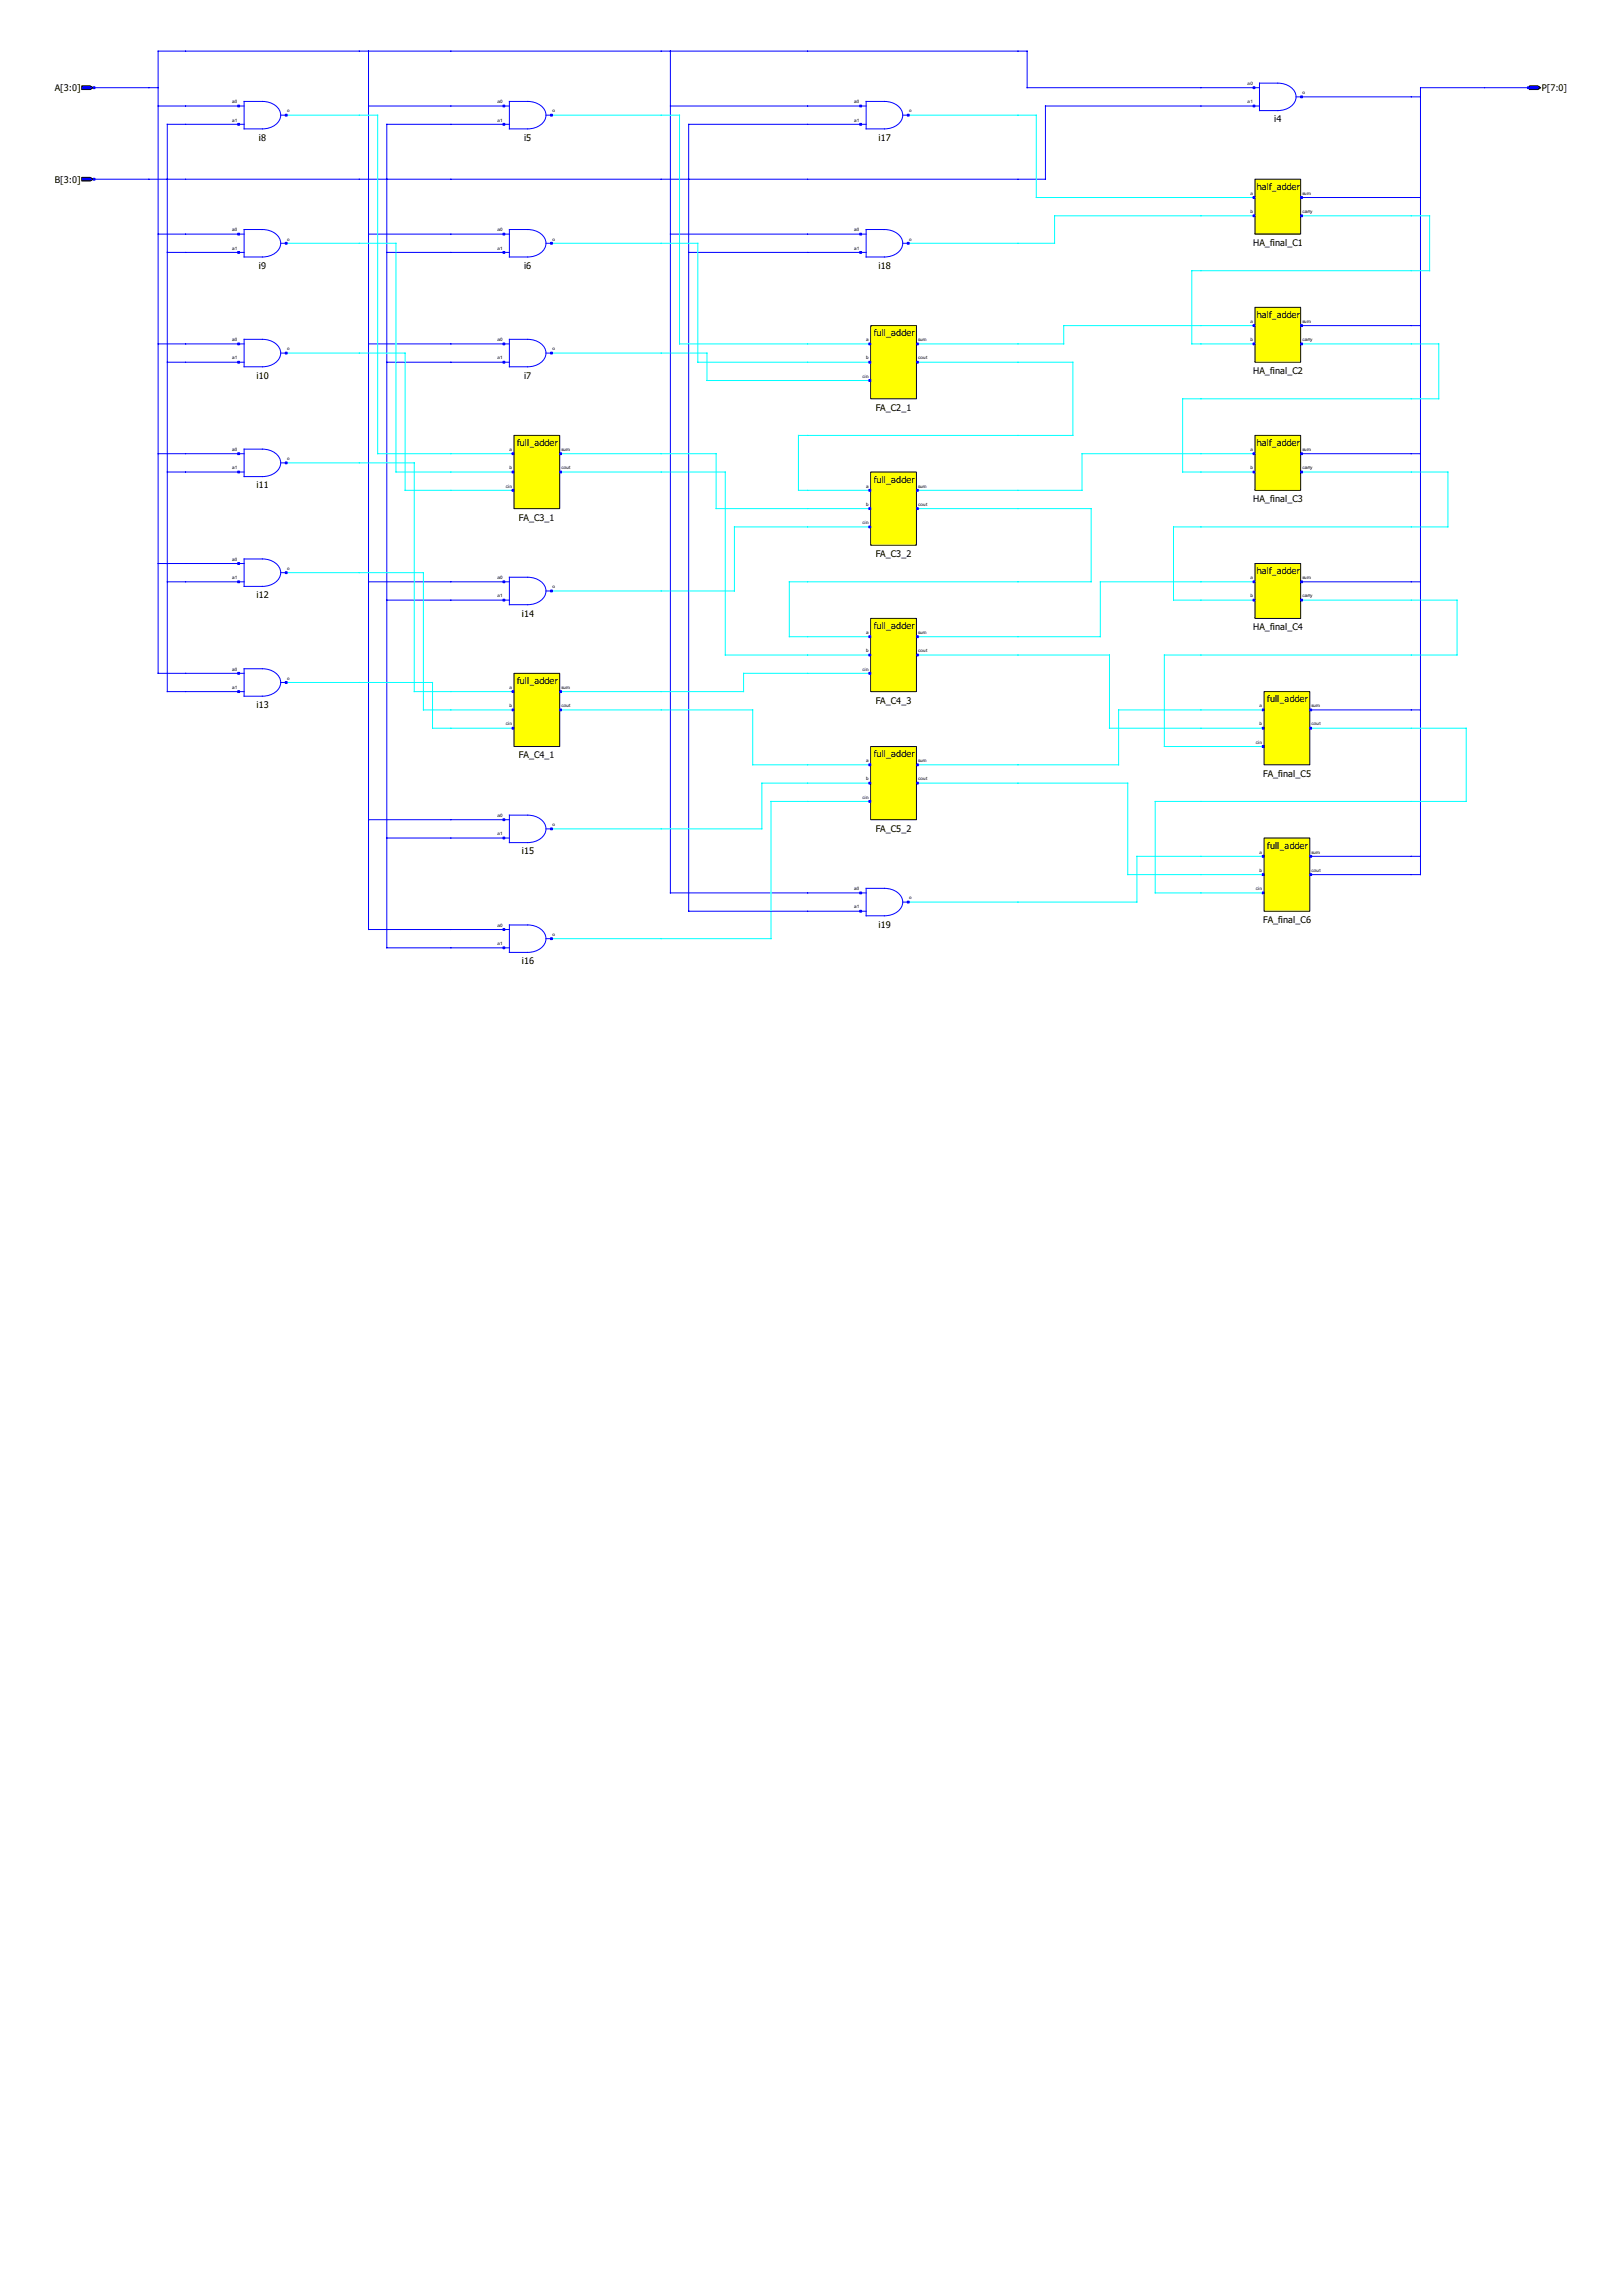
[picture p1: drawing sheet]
<svg xmlns="http://www.w3.org/2000/svg" width="210mm" height="297mm" viewBox="0 0 210 297" stroke-linecap="round" stroke-linejoin="round" font-family="sans-serif">
<defs><g id="words">
<g font-size="1.2">
<text x="7.1" y="11.8">A[3:0]</text>
<text x="199.5" y="11.8">P[7:0]</text>
<text x="164.9" y="15.8">i4</text>
<text x="7.1" y="23.7">B[3:0]</text>
<text x="33.5" y="18.2">i8</text>
<text x="67.8" y="18.2">i5</text>
<text x="113.7" y="18.2">i17</text>
<text x="162.6" y="24.5">half_adder</text>
<text x="33.5" y="34.8">i9</text>
<text x="67.8" y="34.8">i6</text>
<text x="113.7" y="34.8">i18</text>
<text x="162.2" y="31.8">HA_final_C1</text>
<text x="162.6" y="41.1">half_adder</text>
<text x="113.1" y="43.5">full_adder</text>
<text x="33.2" y="49">i10</text>
<text x="67.8" y="49">i7</text>
<text x="113.3" y="53.1">FA_C2_1</text>
<text x="162.2" y="48.4">HA_final_C2</text>
<text x="66.9" y="57.7">full_adder</text>
<text x="162.6" y="57.7">half_adder</text>
<text x="33.2" y="63.2">i11</text>
<text x="113.1" y="62.4">full_adder</text>
<text x="162.2" y="65">HA_final_C3</text>
<text x="67.2" y="67.3">FA_C3_1</text>
<text x="33.2" y="77.4">i12</text>
<text x="113.3" y="72.1">FA_C3_2</text>
<text x="162.6" y="74.3">half_adder</text>
<text x="67.5" y="79.8">i14</text>
<text x="113.1" y="81.4">full_adder</text>
<text x="162.2" y="81.5">HA_final_C4</text>
<text x="66.9" y="88.5">full_adder</text>
<text x="33.2" y="91.6">i13</text>
<text x="113.3" y="91">FA_C4_3</text>
<text x="164" y="90.8">full_adder</text>
<text x="67.2" y="98.1">FA_C4_1</text>
<text x="113.1" y="97.9">full_adder</text>
<text x="163.5" y="100.5">FA_final_C5</text>
<text x="113.3" y="107.6">FA_C5_2</text>
<text x="67.5" y="110.5">i15</text>
<text x="164" y="109.8">full_adder</text>
<text x="163.5" y="119.4">FA_final_C6</text>
<text x="67.5" y="124.8">i16</text>
<text x="113.7" y="120">i19</text>
</g>
<g font-size=".6">
<text x="161.5" y="11">a0</text>
<text x="30.1" y="13.4">a0</text>
<text x="30.1" y="15.7">a1</text>
<text x="37.2" y="14.5">o</text>
<text x="64.4" y="13.4">a0</text>
<text x="64.4" y="15.7">a1</text>
<text x="71.5" y="14.5">o</text>
<text x="110.5" y="13.4">a0</text>
<text x="110.5" y="15.7">a1</text>
<text x="117.7" y="14.5">o</text>
<text x="161.5" y="13.4">a1</text>
<text x="168.6" y="12.2">o</text>
<text x="30.1" y="29.9">a0</text>
<text x="64.4" y="29.9">a0</text>
<text x="110.5" y="29.9">a0</text>
<text x="161.8" y="25.2">a</text>
<text x="161.8" y="27.6">b</text>
<text x="168.6" y="25.2">sum</text>
<text x="168.6" y="27.6">carry</text>
<text x="30.1" y="32.3">a1</text>
<text x="37.2" y="31.1">o</text>
<text x="64.4" y="32.3">a1</text>
<text x="71.5" y="31.1">o</text>
<text x="110.5" y="32.3">a1</text>
<text x="117.7" y="31.1">o</text>
<text x="161.8" y="41.8">a</text>
<text x="168.6" y="41.8">sum</text>
<text x="30.1" y="44.1">a0</text>
<text x="30.1" y="46.5">a1</text>
<text x="37.2" y="45.3">o</text>
<text x="64.4" y="44.1">a0</text>
<text x="64.4" y="46.5">a1</text>
<text x="71.5" y="45.3">o</text>
<text x="112.1" y="44.1">a</text>
<text x="112.1" y="46.5">b</text>
<text x="118.8" y="44.1">sum</text>
<text x="118.8" y="46.5">cout</text>
<text x="161.8" y="44.1">b</text>
<text x="168.6" y="44.1">carry</text>
<text x="111.6" y="48.9">cin</text>
<text x="30.1" y="58.3">a0</text>
<text x="37.2" y="59.5">o</text>
<text x="65.9" y="58.3">a</text>
<text x="72.7" y="58.3">sum</text>
<text x="161.8" y="58.3">a</text>
<text x="168.6" y="58.3">sum</text>
<text x="30.1" y="60.7">a1</text>
<text x="65.4" y="63.1">cin</text>
<text x="65.9" y="60.7">b</text>
<text x="72.7" y="60.7">cout</text>
<text x="112.1" y="63.1">a</text>
<text x="112.1" y="65.4">b</text>
<text x="118.8" y="63.1">sum</text>
<text x="118.8" y="65.4">cout</text>
<text x="161.8" y="60.7">b</text>
<text x="168.6" y="60.7">carry</text>
<text x="111.6" y="67.8">cin</text>
<text x="30.1" y="72.5">a0</text>
<text x="30.1" y="74.9">a1</text>
<text x="37.2" y="73.7">o</text>
<text x="64.4" y="74.9">a0</text>
<text x="64.4" y="77.3">a1</text>
<text x="71.5" y="76.1">o</text>
<text x="161.8" y="74.9">a</text>
<text x="161.8" y="77.3">b</text>
<text x="168.6" y="74.9">sum</text>
<text x="168.6" y="77.3">carry</text>
<text x="112.1" y="82">a</text>
<text x="118.8" y="82">sum</text>
<text x="30.1" y="86.8">a0</text>
<text x="30.1" y="89.1">a1</text>
<text x="37.2" y="87.9">o</text>
<text x="65.9" y="89.1">a</text>
<text x="72.7" y="89.1">sum</text>
<text x="111.6" y="86.8">cin</text>
<text x="112.1" y="84.4">b</text>
<text x="118.8" y="84.4">cout</text>
<text x="65.4" y="93.9">cin</text>
<text x="65.9" y="91.5">b</text>
<text x="72.7" y="91.5">cout</text>
<text x="163" y="91.5">a</text>
<text x="163" y="93.9">b</text>
<text x="169.7" y="91.5">sum</text>
<text x="169.7" y="93.9">cout</text>
<text x="112.1" y="98.6">a</text>
<text x="112.1" y="101">b</text>
<text x="118.8" y="98.6">sum</text>
<text x="118.8" y="101">cout</text>
<text x="162.5" y="96.2">cin</text>
<text x="64.4" y="105.7">a0</text>
<text x="71.5" y="106.9">o</text>
<text x="111.6" y="103.3">cin</text>
<text x="64.4" y="108.1">a1</text>
<text x="163" y="110.4">a</text>
<text x="163" y="112.8">b</text>
<text x="169.7" y="110.4">sum</text>
<text x="169.7" y="112.8">cout</text>
<text x="64.4" y="119.9">a0</text>
<text x="110.5" y="115.2">a0</text>
<text x="110.5" y="117.5">a1</text>
<text x="117.7" y="116.3">o</text>
<text x="162.5" y="115.2">cin</text>
<text x="64.4" y="122.3">a1</text>
<text x="71.5" y="121.1">o</text>
</g>
</g></defs>
<g fill="none" stroke="#00f" stroke-width=".13">
<path d="M12.2 11.3h8.3M20.5 13.7h10.4M30.9 16.1h-9.3v73.4h9.3M47.7 6.6v113.7h17.5M47.7 13.7h17.5M65.2 16.1h-15.1v106.5h15.1M86.8 6.6v108.9h24.6M86.8 13.7h24.6M111.4 16.1h-22.3v101.8h22.3M162.3 11.3h-29.4v-4.7h-112.4v80.5h10.4M162.3 13.7h-27v9.5h-123.1M168.4 12.5h15.4"/>
<path d="M197.8 11.3h-14v101.9h-14.2M20.5 30.3h10.4M21.6 32.7h9.3M47.7 30.3h17.5M50.1 32.7h15.1M86.8 30.3h24.6M89.1 32.7h22.3M168.4 25.6h15.4M20.5 58.7h10.4M20.5 44.5h10.4M21.6 46.9h9.3M47.7 44.5h17.5"/>
<path d="M50.1 46.9h15.1M168.4 58.7h15.4M168.4 42.1h15.4M20.5 72.9h10.4M21.6 75.3h9.3M21.6 61.1h9.3M47.7 75.3h17.5M50.1 77.6h15.1M168.4 75.3h15.4M169.6 91.8h14.2M47.7 106h17.5M50.1 108.4h15.1"/>
<path d="M169.6 110.8h14.2"/>
</g>
<g fill="none" stroke="#0ff" stroke-width=".13">
<path d="M37 14.9h11.9v43.8h17.5M71.4 14.9h16.5v29.6h24.7M117.5 14.9h16.6v10.7h28.2M37 31.5h14.2v29.6h15.2M71.4 31.5h18.9v15.4h22.3M162.3 27.9h-25.8v3.6h-19M168.4 27.9h16.6v7.1h-30.8v9.5h8.1M37 59.9h16.6v29.6h12.8M37 45.7h15.4v17.7h14M71.4 45.7h20.1v3.5h21.1M72.5 58.7h20.2v7.1h19.9M118.7 46.9h20.1v9.4h-35.5v7.1h9.3"/>
<path d="M162.3 42.1h-24.6v2.4h-19M162.3 58.7h-22.3v4.7h-21.3M168.4 44.5h17.8v7.1h-33.2v9.5h9.3M37 74.1h17.8v17.7h11.6M72.5 61.1h21.4v23.6h18.7M112.6 68.2h-17.6v8.3h-23.6M118.7 65.8h22.5v9.5h-39.1v7.1h10.5M162.3 75.3h-19.9v7.1h-23.7M168.4 61.1h19v7.1h-35.5v9.4h10.4M168.4 77.6h20.2v7.1h-37.9v11.9h12.8M37 88.3h19v5.9h10.4M72.5 91.8h24.9v7.1h15.2"/>
<path d="M112.6 87.1h-16.4v2.4h-23.7M118.7 84.7h24.9v9.5h19.9M163.5 91.8h-18.7v7.1h-26.1M169.6 94.2h20.1v9.5h-40.2v11.8h14M112.6 101.3h-14v5.9h-27.2M112.6 103.7h-12.8v17.7h-28.4M118.7 101.3h27.2v11.9h17.6M163.5 110.8h-16.4v5.9h-29.6"/>
</g>
<path d="M10.6 11.1h1.1l.4 .2-.4 .3h-1.1z" fill-rule="evenodd" fill="#00f" stroke="#000" stroke-width=".13"/>
<g fill="none" stroke="#00f" stroke-width=".13">
<path d="M31 13.7h.6M31 16.1h.6M31.6 13.1h2.4a2.14 2.14 0 0 1 2.3 1.8 2.14 2.14 0 0 1-2.3 1.8h-2.4zM36.3 14.9h.6M65.3 13.7h.6M65.3 16.1h.6M65.9 13.1h2.4a2.14 2.14 0 0 1 2.4 1.8 2.14 2.14 0 0 1-2.4 1.8h-2.4zM70.7 14.9h.5M111.5 13.7h.6M111.5 16.1h.6M112.1 13.1h2.4a2.14 2.14 0 0 1 2.3 1.8 2.14 2.14 0 0 1-2.3 1.8h-2.4zM116.8 14.9h.6"/>
<path d="M162.4 13.7h.6M162.4 11.3h.6M163 10.8h2.4a2.14 2.14 0 0 1 2.3 1.7 2.14 2.14 0 0 1-2.3 1.8h-2.4zM167.7 12.5h.6"/>
</g>
<g fill="#00f" stroke="#000" stroke-width=".13">
<path d="M197.9 11.1h1.1l.4 .2-.4 .3h-1.1z" fill-rule="evenodd"/>
<path d="M10.6 22.9h1.1l.4 .3-.4 .2h-1.1z" fill-rule="evenodd"/>
</g>
<path d="M31 30.3h.6M31 32.7h.6M31.6 29.7h2.4a2.14 2.14 0 0 1 2.3 1.8 2.14 2.14 0 0 1-2.3 1.7h-2.4zM36.3 31.5h.6M65.3 30.3h.6M65.3 32.7h.6M65.9 29.7h2.4a2.14 2.14 0 0 1 2.4 1.8 2.14 2.14 0 0 1-2.4 1.7h-2.4zM70.7 31.5h.5M111.5 30.3h.6M111.5 32.7h.6M112.1 29.7h2.4a2.14 2.14 0 0 1 2.3 1.8 2.14 2.14 0 0 1-2.3 1.7h-2.4zM116.8 31.5h.6" fill="none" stroke="#00f" stroke-width=".13"/>
<path d="M162.4 23.2h5.9v7.1h-5.9z" fill="#ff0" stroke="#000" stroke-width=".13"/>
<path d="M31 44.5h.6M31 46.9h.6M31.6 43.9h2.4a2.14 2.14 0 0 1 2.3 1.8 2.14 2.14 0 0 1-2.3 1.8h-2.4zM36.3 45.7h.6M65.3 44.5h.6M65.3 46.9h.6M65.9 43.9h2.4a2.14 2.14 0 0 1 2.4 1.8 2.14 2.14 0 0 1-2.4 1.8h-2.4zM70.7 45.7h.5" fill="none" stroke="#00f" stroke-width=".13"/>
<g fill="#ff0" stroke="#000" stroke-width=".13">
<path d="M112.7 42.1h5.9v9.5h-5.9z"/>
<path d="M162.4 39.8h5.9v7.1h-5.9z"/>
</g>
<path d="M31 58.7h.6M31.6 58.1h2.4a2.14 2.14 0 0 1 2.3 1.8 2.14 2.14 0 0 1-2.3 1.8h-2.4zM36.3 59.9h.6M31 61.1h.6" fill="none" stroke="#00f" stroke-width=".13"/>
<g fill="#ff0" stroke="#000" stroke-width=".13">
<path d="M66.5 56.3h5.9v9.5h-5.9z"/>
<path d="M112.7 61.1h5.9v9.4h-5.9z"/>
<path d="M162.4 56.3h5.9v7.1h-5.9z"/>
</g>
<path d="M31 72.9h.6M31 75.3h.6M31.6 72.3h2.4a2.14 2.14 0 0 1 2.3 1.8 2.14 2.14 0 0 1-2.3 1.8h-2.4zM36.3 74.1h.6M65.3 75.3h.6M65.3 77.6h.6M65.9 74.7h2.4a2.14 2.14 0 0 1 2.4 1.8 2.14 2.14 0 0 1-2.4 1.7h-2.4zM70.7 76.5h.5" fill="none" stroke="#00f" stroke-width=".13"/>
<g fill="#ff0" stroke="#000" stroke-width=".13">
<path d="M112.7 80h5.9v9.5h-5.9z"/>
<path d="M162.4 72.9h5.9v7.1h-5.9z"/>
</g>
<path d="M31 87.1h.6M31 89.5h.6M31.6 86.5h2.4a2.14 2.14 0 0 1 2.3 1.8 2.14 2.14 0 0 1-2.3 1.8h-2.4zM36.3 88.3h.6" fill="none" stroke="#00f" stroke-width=".13"/>
<g fill="#ff0" stroke="#000" stroke-width=".13">
<path d="M66.5 87.1h5.9v9.5h-5.9z"/>
<path d="M112.7 96.6h5.9v9.4h-5.9z"/>
<path d="M163.6 89.5h5.9v9.4h-5.9z"/>
</g>
<path d="M65.3 106h.6M65.3 108.4h.6M65.9 105.5h2.4a2.14 2.14 0 0 1 2.4 1.7 2.14 2.14 0 0 1-2.4 1.8h-2.4zM70.7 107.2h.5M111.5 115.5h.6M111.5 117.9h.6M112.1 114.9h2.4a2.14 2.14 0 0 1 2.3 1.8 2.14 2.14 0 0 1-2.3 1.8h-2.4zM116.8 116.7h.6" fill="none" stroke="#00f" stroke-width=".13"/>
<path d="M163.6 108.4h5.9v9.5h-5.9z" fill="#ff0" stroke="#000" stroke-width=".13"/>
<path d="M65.9 119.7h2.4a2.14 2.14 0 0 1 2.4 1.7 2.14 2.14 0 0 1-2.4 1.8h-2.4zM65.3 120.3h.6M65.3 122.6h.6M70.7 121.4h.5" fill="none" stroke="#00f" stroke-width=".13"/>
<g fill="#00f" stroke="#00f" stroke-width=".13">
<path d="M12.1 11.2h.2v.3h-.2z"/>
<path d="M30.8 13.6h.2v.2h-.2z"/>
<path d="M30.8 16h.2v.2h-.2z"/>
<path d="M36.9 14.8h.3v.2h-.3z"/>
<path d="M65.1 13.6h.2v.2h-.2z"/>
<path d="M65.1 16h.2v.2h-.2z"/>
<path d="M71.2 14.8h.3v.2h-.3z"/>
<path d="M111.3 13.6h.2v.2h-.2z"/>
<path d="M111.3 16h.2v.2h-.2z"/>
<path d="M117.4 14.8h.3v.2h-.3z"/>
<path d="M162.2 11.2h.2v.3h-.2z"/>
<path d="M162.2 13.6h.2v.2h-.2z"/>
<path d="M168.3 12.4h.3v.2h-.3z"/>
<path d="M197.7 11.2h.2v.3h-.2z"/>
<path d="M12.1 23.1h.2v.2h-.2z"/>
<path d="M30.8 30.2h.2v.2h-.2z"/>
<path d="M30.8 32.5h.2v.3h-.2z"/>
<path d="M36.9 31.4h.3v.2h-.3z"/>
<path d="M65.1 30.2h.2v.2h-.2z"/>
<path d="M65.1 32.5h.2v.3h-.2z"/>
<path d="M71.2 31.4h.3v.2h-.3z"/>
<path d="M111.3 30.2h.2v.2h-.2z"/>
<path d="M111.3 32.5h.2v.3h-.2z"/>
<path d="M117.4 31.4h.3v.2h-.3z"/>
<path d="M162.2 25.4h.2v.3h-.2z"/>
<path d="M162.2 27.8h.2v.2h-.2z"/>
<path d="M168.3 25.4h.3v.3h-.3z"/>
<path d="M168.3 27.8h.3v.2h-.3z"/>
<path d="M30.8 44.4h.2v.2h-.2z"/>
<path d="M30.8 46.7h.2v.3h-.2z"/>
<path d="M36.9 45.6h.3v.2h-.3z"/>
<path d="M65.1 44.4h.2v.2h-.2z"/>
<path d="M65.1 46.7h.2v.3h-.2z"/>
<path d="M71.2 45.6h.3v.2h-.3z"/>
<path d="M112.4 44.4h.3v.2h-.3z"/>
<path d="M112.4 46.7h.3v.3h-.3z"/>
<path d="M112.4 49.1h.3v.2h-.3z"/>
<path d="M118.6 44.4h.2v.2h-.2z"/>
<path d="M118.6 46.7h.2v.3h-.2z"/>
<path d="M162.2 42h.2v.2h-.2z"/>
<path d="M162.2 44.4h.2v.2h-.2z"/>
<path d="M168.3 42h.3v.2h-.3z"/>
<path d="M168.3 44.4h.3v.2h-.3z"/>
<path d="M30.8 58.6h.2v.2h-.2z"/>
<path d="M30.8 60.9h.2v.3h-.2z"/>
<path d="M36.9 59.8h.3v.2h-.3z"/>
<path d="M66.3 58.6h.2v.2h-.2z"/>
<path d="M66.3 60.9h.2v.3h-.2z"/>
<path d="M66.3 63.3h.2v.3h-.2z"/>
<path d="M72.4 58.6h.3v.2h-.3z"/>
<path d="M72.4 60.9h.3v.3h-.3z"/>
<path d="M112.4 63.3h.3v.3h-.3z"/>
<path d="M112.4 65.7h.3v.2h-.3z"/>
<path d="M112.4 68.1h.3v.2h-.3z"/>
<path d="M118.6 63.3h.2v.3h-.2z"/>
<path d="M118.6 65.7h.2v.2h-.2z"/>
<path d="M162.2 58.6h.2v.2h-.2z"/>
<path d="M162.2 60.9h.2v.3h-.2z"/>
<path d="M168.3 58.6h.3v.2h-.3z"/>
<path d="M168.3 60.9h.3v.3h-.3z"/>
<path d="M30.8 72.8h.2v.2h-.2z"/>
<path d="M30.8 75.2h.2v.2h-.2z"/>
<path d="M36.9 74h.3v.2h-.3z"/>
<path d="M65.1 75.2h.2v.2h-.2z"/>
<path d="M65.1 77.5h.2v.3h-.2z"/>
<path d="M71.2 76.3h.3v.3h-.3z"/>
<path d="M112.4 82.3h.3v.2h-.3z"/>
<path d="M112.4 84.6h.3v.3h-.3z"/>
<path d="M112.4 87h.3v.2h-.3z"/>
<path d="M118.6 82.3h.2v.2h-.2z"/>
<path d="M118.6 84.6h.2v.3h-.2z"/>
<path d="M162.2 75.2h.2v.2h-.2z"/>
<path d="M162.2 77.5h.2v.3h-.2z"/>
<path d="M168.3 75.2h.3v.2h-.3z"/>
<path d="M168.3 77.5h.3v.3h-.3z"/>
<path d="M30.8 87h.2v.2h-.2z"/>
<path d="M30.8 89.4h.2v.2h-.2z"/>
<path d="M36.9 88.2h.3v.2h-.3z"/>
<path d="M66.3 89.4h.2v.2h-.2z"/>
<path d="M66.3 91.7h.2v.3h-.2z"/>
<path d="M66.3 94.1h.2v.2h-.2z"/>
<path d="M72.4 89.4h.3v.2h-.3z"/>
<path d="M72.4 91.7h.3v.3h-.3z"/>
<path d="M112.4 98.8h.3v.3h-.3z"/>
<path d="M112.4 101.2h.3v.2h-.3z"/>
<path d="M112.4 103.6h.3v.2h-.3z"/>
<path d="M118.6 98.8h.2v.3h-.2z"/>
<path d="M118.6 101.2h.2v.2h-.2z"/>
<path d="M163.3 91.7h.3v.3h-.3z"/>
<path d="M163.3 94.1h.3v.2h-.3z"/>
<path d="M163.3 96.5h.3v.2h-.3z"/>
<path d="M169.5 91.7h.2v.3h-.2z"/>
<path d="M169.5 94.1h.2v.2h-.2z"/>
<path d="M65.1 105.9h.2v.3h-.2z"/>
<path d="M65.1 108.3h.2v.2h-.2z"/>
<path d="M71.2 107.1h.3v.3h-.3z"/>
<path d="M111.3 115.4h.2v.2h-.2z"/>
<path d="M111.3 117.8h.2v.2h-.2z"/>
<path d="M117.4 116.6h.3v.2h-.3z"/>
<path d="M163.3 110.7h.3v.2h-.3z"/>
<path d="M163.3 113h.3v.3h-.3z"/>
<path d="M163.3 115.4h.3v.2h-.3z"/>
<path d="M169.5 110.7h.2v.2h-.2z"/>
<path d="M169.5 113h.2v.3h-.2z"/>
<path d="M65.1 120.1h.2v.3h-.2z"/>
<path d="M65.1 122.5h.2v.2h-.2z"/>
<path d="M71.2 121.3h.3v.3h-.3z"/>
</g>
<use href="#words"/>
</svg>
